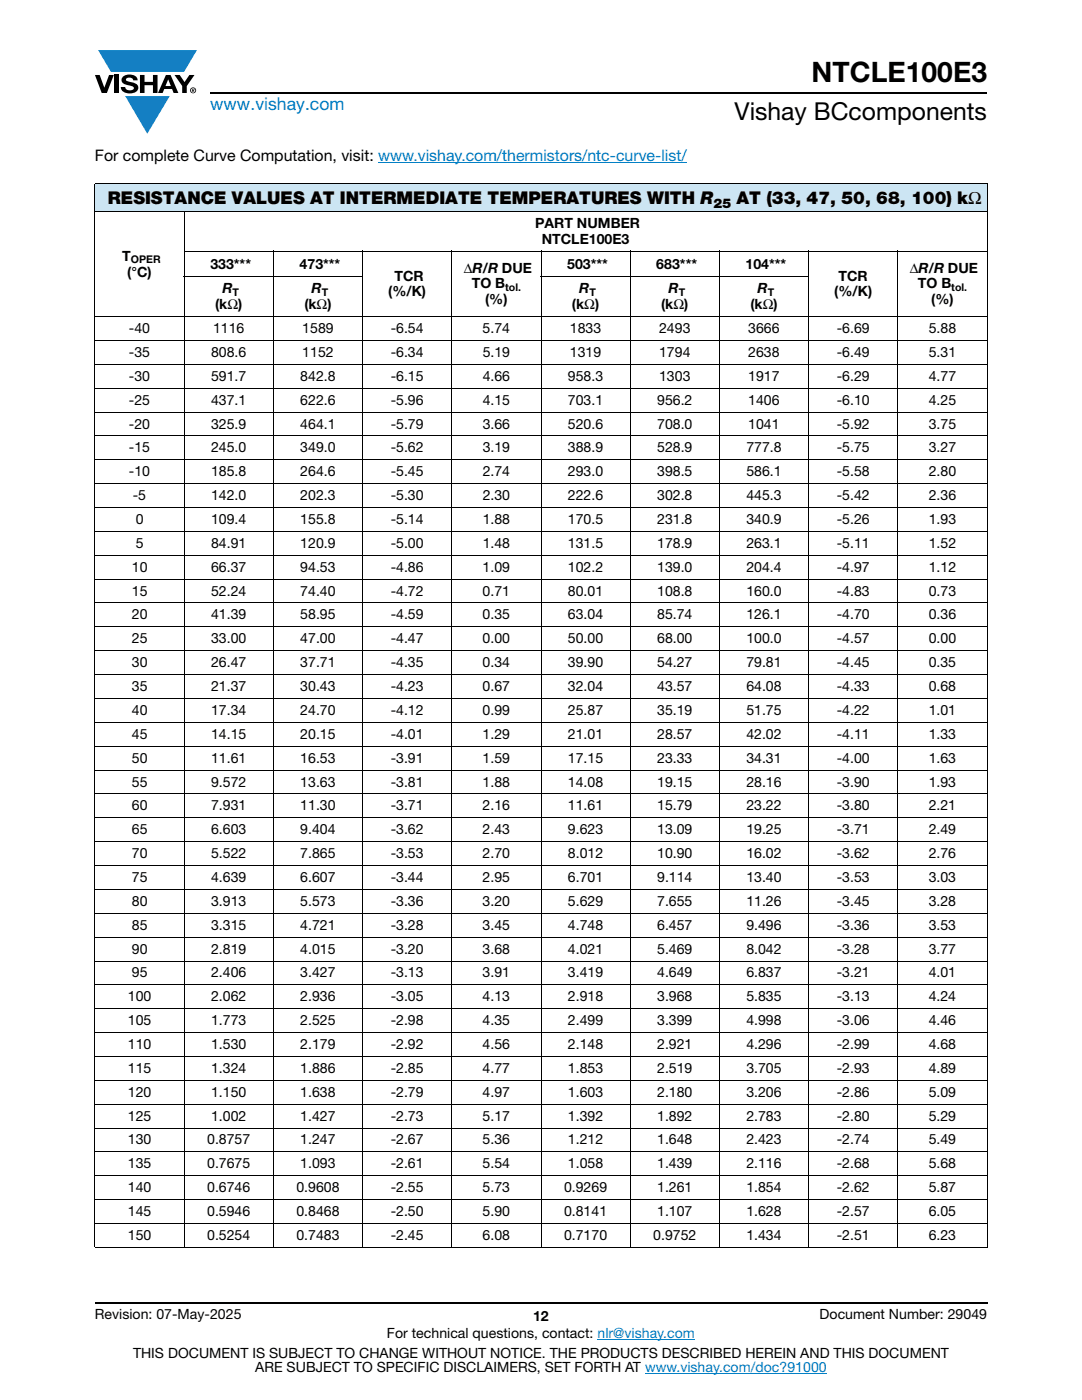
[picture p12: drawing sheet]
<svg xmlns="http://www.w3.org/2000/svg" width="216mm" height="279mm" viewBox="0 0 216 279" stroke-linecap="round" stroke-linejoin="round" font-family="sans-serif">
<defs><g id="words">
<text font-size="5.6" x="161.9" y="16.4">NTCLE100E3</text>
<text font-size="4.9" x="146.6" y="24">Vishay BCcomponents</text>
<text font-size="3.5" fill="#007ec4" x="42" y="21.9">www.vishay.com</text>
<g font-size="3.5">
<text x="21.5" y="40.8">RESISTANCE VALUES AT INTERMEDIATE TEMPERATURES WITH R</text>
<text x="147" y="40.8">AT (33, 47, 50, 68, 100) kΩ</text>
</g>
<text font-size="3.2" x="18.9" y="32.1">For complete Curve Computation, visit: www.vishay.com/thermistors/ntc-curve-list/</text>
<g font-size="2.8">
<text x="106.8" y="45.5">PART NUMBER</text>
<text x="24.4" y="52">T</text>
<text x="42" y="53.6">333***</text>
<text x="59.8" y="53.6">473***</text>
<text x="108.1" y="48.7">NTCLE100E3</text>
<text x="113.2" y="53.6">503***</text>
<text x="131" y="53.6">683***</text>
<text x="148.8" y="53.6">104***</text>
<text x="25.4" y="55.2">(°C)</text>
<text x="44.4" y="58.5">R</text>
<text x="62.2" y="58.5">R</text>
<text x="77.5" y="59.2">(%/K)</text>
<text x="78.7" y="56">TCR</text>
<text x="92.6" y="54.4">ΔR/R DUE</text>
<text x="94.1" y="57.6">TO B</text>
<text x="115.6" y="58.5">R</text>
<text x="133.4" y="58.5">R</text>
<text x="151.2" y="58.5">R</text>
<text x="166.5" y="59.2">(%/K)</text>
<text x="167.3" y="56">TCR</text>
<text x="181.6" y="54.4">ΔR/R DUE</text>
<text x="183.1" y="57.6">TO B</text>
<text x="42.9" y="61.7">(kΩ)</text>
<text x="60.7" y="61.7">(kΩ)</text>
<text x="96.8" y="60.7">(%)</text>
<text x="114.1" y="61.7">(kΩ)</text>
<text x="131.9" y="61.7">(kΩ)</text>
<text x="149.7" y="61.7">(kΩ)</text>
<text x="185.8" y="60.7">(%)</text>
<text x="25.7" y="66.5">-40</text>
<text x="25.7" y="71.2">-35</text>
<text x="42.1" y="71.2">808.6</text>
<text x="42.5" y="66.5">1116</text>
<text x="60.3" y="66.5">1589</text>
<text x="60.3" y="71.2">1152</text>
<text x="78" y="66.5">-6.54</text>
<text x="78" y="71.2">-6.34</text>
<text x="96.3" y="66.5">5.74</text>
<text x="96.3" y="71.2">5.19</text>
<text x="113.7" y="66.5">1833</text>
<text x="113.7" y="71.2">1319</text>
<text x="131.5" y="66.5">2493</text>
<text x="131.5" y="71.2">1794</text>
<text x="149.3" y="66.5">3666</text>
<text x="149.3" y="71.2">2638</text>
<text x="167" y="66.5">-6.69</text>
<text x="167" y="71.2">-6.49</text>
<text x="185.3" y="66.5">5.88</text>
<text x="185.3" y="71.2">5.31</text>
<text x="25.7" y="76">-30</text>
<text x="42.1" y="76">591.7</text>
<text x="59.9" y="76">842.8</text>
<text x="78" y="76">-6.15</text>
<text x="96.3" y="76">4.66</text>
<text x="113.3" y="76">958.3</text>
<text x="131.5" y="76">1303</text>
<text x="149.3" y="76">1917</text>
<text x="167" y="76">-6.29</text>
<text x="185.3" y="76">4.77</text>
<text x="25.7" y="80.8">-25</text>
<text x="42.1" y="80.8">437.1</text>
<text x="59.9" y="80.8">622.6</text>
<text x="78" y="80.8">-5.96</text>
<text x="96.3" y="80.8">4.15</text>
<text x="113.3" y="80.8">703.1</text>
<text x="131.1" y="80.8">956.2</text>
<text x="149.3" y="80.8">1406</text>
<text x="167" y="80.8">-6.10</text>
<text x="185.3" y="80.8">4.25</text>
<text x="25.7" y="85.5">-20</text>
<text x="42.1" y="85.5">325.9</text>
<text x="59.9" y="85.5">464.1</text>
<text x="78" y="85.5">-5.79</text>
<text x="96.3" y="85.5">3.66</text>
<text x="113.3" y="85.5">520.6</text>
<text x="131.1" y="85.5">708.0</text>
<text x="149.3" y="85.5">1041</text>
<text x="167" y="85.5">-5.92</text>
<text x="185.3" y="85.5">3.75</text>
<text x="25.7" y="90.3">-15</text>
<text x="25.7" y="95.1">-10</text>
<text x="42.1" y="90.3">245.0</text>
<text x="42.1" y="95.1">185.8</text>
<text x="59.9" y="90.3">349.0</text>
<text x="59.9" y="95.1">264.6</text>
<text x="78" y="90.3">-5.62</text>
<text x="78" y="95.1">-5.45</text>
<text x="96.3" y="90.3">3.19</text>
<text x="96.3" y="95.1">2.74</text>
<text x="113.3" y="90.3">388.9</text>
<text x="113.3" y="95.1">293.0</text>
<text x="131.1" y="90.3">528.9</text>
<text x="131.1" y="95.1">398.5</text>
<text x="148.9" y="90.3">777.8</text>
<text x="148.9" y="95.1">586.1</text>
<text x="167" y="90.3">-5.75</text>
<text x="167" y="95.1">-5.58</text>
<text x="185.3" y="90.3">3.27</text>
<text x="185.3" y="95.1">2.80</text>
<text x="26.5" y="99.8">-5</text>
<text x="42.1" y="99.8">142.0</text>
<text x="59.9" y="99.8">202.3</text>
<text x="78" y="99.8">-5.30</text>
<text x="96.3" y="99.8">2.30</text>
<text x="113.3" y="99.8">222.6</text>
<text x="131.1" y="99.8">302.8</text>
<text x="148.9" y="99.8">445.3</text>
<text x="167" y="99.8">-5.42</text>
<text x="185.3" y="99.8">2.36</text>
<text x="27.1" y="104.6">0</text>
<text x="42.1" y="104.6">109.4</text>
<text x="59.9" y="104.6">155.8</text>
<text x="78" y="104.6">-5.14</text>
<text x="96.3" y="104.6">1.88</text>
<text x="113.3" y="104.6">170.5</text>
<text x="131.1" y="104.6">231.8</text>
<text x="148.9" y="104.6">340.9</text>
<text x="167" y="104.6">-5.26</text>
<text x="185.3" y="104.6">1.93</text>
<text x="27.1" y="109.3">5</text>
<text x="42.1" y="109.3">84.91</text>
<text x="59.9" y="109.3">120.9</text>
<text x="78" y="109.3">-5.00</text>
<text x="96.3" y="109.3">1.48</text>
<text x="113.3" y="109.3">131.5</text>
<text x="131.1" y="109.3">178.9</text>
<text x="148.9" y="109.3">263.1</text>
<text x="167" y="109.3">-5.11</text>
<text x="185.3" y="109.3">1.52</text>
<text x="26.3" y="114.1">10</text>
<text x="26.3" y="118.9">15</text>
<text x="42.1" y="114.1">66.37</text>
<text x="42.1" y="118.9">52.24</text>
<text x="59.9" y="114.1">94.53</text>
<text x="59.9" y="118.9">74.40</text>
<text x="78" y="114.1">-4.86</text>
<text x="78" y="118.9">-4.72</text>
<text x="96.3" y="114.1">1.09</text>
<text x="96.3" y="118.9">0.71</text>
<text x="113.3" y="114.1">102.2</text>
<text x="113.3" y="118.9">80.01</text>
<text x="131.1" y="114.1">139.0</text>
<text x="131.1" y="118.9">108.8</text>
<text x="148.9" y="114.1">204.4</text>
<text x="148.9" y="118.9">160.0</text>
<text x="167" y="114.1">-4.97</text>
<text x="167" y="118.9">-4.83</text>
<text x="185.3" y="114.1">1.12</text>
<text x="185.3" y="118.9">0.73</text>
<text x="26.3" y="123.6">20</text>
<text x="42.1" y="123.6">41.39</text>
<text x="59.9" y="123.6">58.95</text>
<text x="78" y="123.6">-4.59</text>
<text x="96.3" y="123.6">0.35</text>
<text x="113.3" y="123.6">63.04</text>
<text x="131.1" y="123.6">85.74</text>
<text x="148.9" y="123.6">126.1</text>
<text x="167" y="123.6">-4.70</text>
<text x="185.3" y="123.6">0.36</text>
<text x="26.3" y="128.4">25</text>
<text x="42.1" y="128.4">33.00</text>
<text x="59.9" y="128.4">47.00</text>
<text x="78" y="128.4">-4.47</text>
<text x="96.3" y="128.4">0.00</text>
<text x="113.3" y="128.4">50.00</text>
<text x="131.1" y="128.4">68.00</text>
<text x="148.9" y="128.4">100.0</text>
<text x="167" y="128.4">-4.57</text>
<text x="185.3" y="128.4">0.00</text>
<text x="26.3" y="133.2">30</text>
<text x="26.3" y="137.9">35</text>
<text x="42.1" y="133.2">26.47</text>
<text x="42.1" y="137.9">21.37</text>
<text x="59.9" y="133.2">37.71</text>
<text x="59.9" y="137.9">30.43</text>
<text x="78" y="133.2">-4.35</text>
<text x="78" y="137.9">-4.23</text>
<text x="96.3" y="133.2">0.34</text>
<text x="96.3" y="137.9">0.67</text>
<text x="113.3" y="133.2">39.90</text>
<text x="113.3" y="137.9">32.04</text>
<text x="131.1" y="133.2">54.27</text>
<text x="131.1" y="137.9">43.57</text>
<text x="148.9" y="133.2">79.81</text>
<text x="148.9" y="137.9">64.08</text>
<text x="167" y="133.2">-4.45</text>
<text x="167" y="137.9">-4.33</text>
<text x="185.3" y="133.2">0.35</text>
<text x="185.3" y="137.9">0.68</text>
<text x="26.3" y="142.7">40</text>
<text x="42.1" y="142.7">17.34</text>
<text x="59.9" y="142.7">24.70</text>
<text x="78" y="142.7">-4.12</text>
<text x="96.3" y="142.7">0.99</text>
<text x="113.3" y="142.7">25.87</text>
<text x="131.1" y="142.7">35.19</text>
<text x="148.9" y="142.7">51.75</text>
<text x="167" y="142.7">-4.22</text>
<text x="185.3" y="142.7">1.01</text>
<text x="26.3" y="147.4">45</text>
<text x="42.1" y="147.4">14.15</text>
<text x="59.9" y="147.4">20.15</text>
<text x="78" y="147.4">-4.01</text>
<text x="96.3" y="147.4">1.29</text>
<text x="113.3" y="147.4">21.01</text>
<text x="131.1" y="147.4">28.57</text>
<text x="148.9" y="147.4">42.02</text>
<text x="167" y="147.4">-4.11</text>
<text x="185.3" y="147.4">1.33</text>
<text x="26.3" y="152.2">50</text>
<text x="42.1" y="152.2">11.61</text>
<text x="59.9" y="152.2">16.53</text>
<text x="78" y="152.2">-3.91</text>
<text x="96.3" y="152.2">1.59</text>
<text x="113.3" y="152.2">17.15</text>
<text x="131.1" y="152.2">23.33</text>
<text x="148.9" y="152.2">34.31</text>
<text x="167" y="152.2">-4.00</text>
<text x="185.3" y="152.2">1.63</text>
<text x="26.3" y="157">55</text>
<text x="26.3" y="161.7">60</text>
<text x="42.1" y="157">9.572</text>
<text x="42.1" y="161.7">7.931</text>
<text x="59.9" y="157">13.63</text>
<text x="59.9" y="161.7">11.30</text>
<text x="78" y="157">-3.81</text>
<text x="78" y="161.7">-3.71</text>
<text x="96.3" y="157">1.88</text>
<text x="96.3" y="161.7">2.16</text>
<text x="113.3" y="157">14.08</text>
<text x="113.3" y="161.7">11.61</text>
<text x="131.1" y="157">19.15</text>
<text x="131.1" y="161.7">15.79</text>
<text x="148.9" y="157">28.16</text>
<text x="148.9" y="161.7">23.22</text>
<text x="167" y="157">-3.90</text>
<text x="167" y="161.7">-3.80</text>
<text x="185.3" y="157">1.93</text>
<text x="185.3" y="161.7">2.21</text>
<text x="26.3" y="166.5">65</text>
<text x="42.1" y="166.5">6.603</text>
<text x="59.9" y="166.5">9.404</text>
<text x="78" y="166.5">-3.62</text>
<text x="96.3" y="166.5">2.43</text>
<text x="113.3" y="166.5">9.623</text>
<text x="131.1" y="166.5">13.09</text>
<text x="148.9" y="166.5">19.25</text>
<text x="167" y="166.5">-3.71</text>
<text x="185.3" y="166.5">2.49</text>
<text x="26.3" y="171.3">70</text>
<text x="42.1" y="171.3">5.522</text>
<text x="59.9" y="171.3">7.865</text>
<text x="78" y="171.3">-3.53</text>
<text x="96.3" y="171.3">2.70</text>
<text x="113.3" y="171.3">8.012</text>
<text x="131.1" y="171.3">10.90</text>
<text x="148.9" y="171.3">16.02</text>
<text x="167" y="171.3">-3.62</text>
<text x="185.3" y="171.3">2.76</text>
<text x="26.3" y="176">75</text>
<text x="42.1" y="176">4.639</text>
<text x="59.9" y="176">6.607</text>
<text x="78" y="176">-3.44</text>
<text x="96.3" y="176">2.95</text>
<text x="113.3" y="176">6.701</text>
<text x="131.1" y="176">9.114</text>
<text x="148.9" y="176">13.40</text>
<text x="167" y="176">-3.53</text>
<text x="185.3" y="176">3.03</text>
<text x="26.3" y="180.8">80</text>
<text x="26.3" y="185.5">85</text>
<text x="42.1" y="180.8">3.913</text>
<text x="42.1" y="185.5">3.315</text>
<text x="59.9" y="180.8">5.573</text>
<text x="59.9" y="185.5">4.721</text>
<text x="78" y="180.8">-3.36</text>
<text x="78" y="185.5">-3.28</text>
<text x="96.3" y="180.8">3.20</text>
<text x="96.3" y="185.5">3.45</text>
<text x="113.3" y="180.8">5.629</text>
<text x="113.3" y="185.5">4.748</text>
<text x="131.1" y="180.8">7.655</text>
<text x="131.1" y="185.5">6.457</text>
<text x="148.9" y="180.8">11.26</text>
<text x="148.9" y="185.5">9.496</text>
<text x="167" y="180.8">-3.45</text>
<text x="167" y="185.5">-3.36</text>
<text x="185.3" y="180.8">3.28</text>
<text x="185.3" y="185.5">3.53</text>
<text x="26.3" y="190.3">90</text>
<text x="42.1" y="190.3">2.819</text>
<text x="59.9" y="190.3">4.015</text>
<text x="78" y="190.3">-3.20</text>
<text x="96.3" y="190.3">3.68</text>
<text x="113.3" y="190.3">4.021</text>
<text x="131.1" y="190.3">5.469</text>
<text x="148.9" y="190.3">8.042</text>
<text x="167" y="190.3">-3.28</text>
<text x="185.3" y="190.3">3.77</text>
<text x="26.3" y="195.1">95</text>
<text x="42.1" y="195.1">2.406</text>
<text x="59.9" y="195.1">3.427</text>
<text x="78" y="195.1">-3.13</text>
<text x="96.3" y="195.1">3.91</text>
<text x="113.3" y="195.1">3.419</text>
<text x="131.1" y="195.1">4.649</text>
<text x="148.9" y="195.1">6.837</text>
<text x="167" y="195.1">-3.21</text>
<text x="185.3" y="195.1">4.01</text>
<text x="25.5" y="199.8">100</text>
<text x="42.1" y="199.8">2.062</text>
<text x="59.9" y="199.8">2.936</text>
<text x="78" y="199.8">-3.05</text>
<text x="96.3" y="199.8">4.13</text>
<text x="113.3" y="199.8">2.918</text>
<text x="131.1" y="199.8">3.968</text>
<text x="148.9" y="199.8">5.835</text>
<text x="167" y="199.8">-3.13</text>
<text x="185.3" y="199.8">4.24</text>
<text x="25.5" y="204.6">105</text>
<text x="25.5" y="209.4">110</text>
<text x="42.1" y="204.6">1.773</text>
<text x="42.1" y="209.4">1.530</text>
<text x="59.9" y="204.6">2.525</text>
<text x="59.9" y="209.4">2.179</text>
<text x="78" y="204.6">-2.98</text>
<text x="78" y="209.4">-2.92</text>
<text x="96.3" y="204.6">4.35</text>
<text x="96.3" y="209.4">4.56</text>
<text x="113.3" y="204.6">2.499</text>
<text x="113.3" y="209.4">2.148</text>
<text x="131.1" y="204.6">3.399</text>
<text x="131.1" y="209.4">2.921</text>
<text x="148.9" y="204.6">4.998</text>
<text x="148.9" y="209.4">4.296</text>
<text x="167" y="204.6">-3.06</text>
<text x="167" y="209.4">-2.99</text>
<text x="185.3" y="204.6">4.46</text>
<text x="185.3" y="209.4">4.68</text>
<text x="25.5" y="214.1">115</text>
<text x="42.1" y="214.1">1.324</text>
<text x="59.9" y="214.1">1.886</text>
<text x="78" y="214.1">-2.85</text>
<text x="96.3" y="214.1">4.77</text>
<text x="113.3" y="214.1">1.853</text>
<text x="131.1" y="214.1">2.519</text>
<text x="148.9" y="214.1">3.705</text>
<text x="167" y="214.1">-2.93</text>
<text x="185.3" y="214.1">4.89</text>
<text x="25.5" y="218.9">120</text>
<text x="42.1" y="218.9">1.150</text>
<text x="59.9" y="218.9">1.638</text>
<text x="78" y="218.9">-2.79</text>
<text x="96.3" y="218.9">4.97</text>
<text x="113.3" y="218.9">1.603</text>
<text x="131.1" y="218.9">2.180</text>
<text x="148.9" y="218.9">3.206</text>
<text x="167" y="218.9">-2.86</text>
<text x="185.3" y="218.9">5.09</text>
<text x="25.5" y="223.6">125</text>
<text x="42.1" y="223.6">1.002</text>
<text x="59.9" y="223.6">1.427</text>
<text x="78" y="223.6">-2.73</text>
<text x="96.3" y="223.6">5.17</text>
<text x="113.3" y="223.6">1.392</text>
<text x="131.1" y="223.6">1.892</text>
<text x="148.9" y="223.6">2.783</text>
<text x="167" y="223.6">-2.80</text>
<text x="185.3" y="223.6">5.29</text>
<text x="25.5" y="228.4">130</text>
<text x="25.5" y="233.2">135</text>
<text x="41.3" y="228.4">0.8757</text>
<text x="41.3" y="233.2">0.7675</text>
<text x="59.9" y="228.4">1.247</text>
<text x="59.9" y="233.2">1.093</text>
<text x="78" y="228.4">-2.67</text>
<text x="78" y="233.2">-2.61</text>
<text x="96.3" y="228.4">5.36</text>
<text x="96.3" y="233.2">5.54</text>
<text x="113.3" y="228.4">1.212</text>
<text x="113.3" y="233.2">1.058</text>
<text x="131.1" y="228.4">1.648</text>
<text x="131.1" y="233.2">1.439</text>
<text x="148.9" y="228.4">2.423</text>
<text x="148.9" y="233.2">2.116</text>
<text x="167" y="228.4">-2.74</text>
<text x="167" y="233.2">-2.68</text>
<text x="185.3" y="228.4">5.49</text>
<text x="185.3" y="233.2">5.68</text>
<text x="25.5" y="237.9">140</text>
<text x="41.3" y="237.9">0.6746</text>
<text x="59.1" y="237.9">0.9608</text>
<text x="78" y="237.9">-2.55</text>
<text x="96.3" y="237.9">5.73</text>
<text x="112.5" y="237.9">0.9269</text>
<text x="131.1" y="237.9">1.261</text>
<text x="148.9" y="237.9">1.854</text>
<text x="167" y="237.9">-2.62</text>
<text x="185.3" y="237.9">5.87</text>
<text x="25.5" y="242.7">145</text>
<text x="41.3" y="242.7">0.5946</text>
<text x="59.1" y="242.7">0.8468</text>
<text x="78" y="242.7">-2.50</text>
<text x="96.3" y="242.7">5.90</text>
<text x="112.5" y="242.7">0.8141</text>
<text x="131.1" y="242.7">1.107</text>
<text x="148.9" y="242.7">1.628</text>
<text x="167" y="242.7">-2.57</text>
<text x="185.3" y="242.7">6.05</text>
<text x="25.5" y="247.5">150</text>
<text x="41.3" y="247.5">0.5254</text>
<text x="59.1" y="247.5">0.7483</text>
<text x="78" y="247.5">-2.45</text>
<text x="96.3" y="247.5">6.08</text>
<text x="112.5" y="247.5">0.7170</text>
<text x="130.3" y="247.5">0.9752</text>
<text x="148.9" y="247.5">1.434</text>
<text x="167" y="247.5">-2.51</text>
<text x="185.3" y="247.5">6.23</text>
<text x="18.9" y="263.3">Revision: 07-May-2025</text>
<text x="106.4" y="263.6">12</text>
<text x="163.6" y="263.3">Document Number: 29049</text>
<text x="77.2" y="267.1">For technical questions, contact: nlr@vishay.com</text>
<text x="26.5" y="271">THIS DOCUMENT IS SUBJECT TO CHANGE WITHOUT NOTICE. THE PRODUCTS DESCRIBED HEREIN AND THIS DOCUMENT</text>
<text x="50.9" y="273.8">ARE SUBJECT TO SPECIFIC DISCLAIMERS, SET FORTH AT www.vishay.com/doc?91000</text>
</g>
<text font-size="2.6" x="142.4" y="41.4">25</text>
<g font-size="2.1">
<text x="26.1" y="52.5">OPER</text>
<text x="46.4" y="59.1">T</text>
<text x="64.2" y="59.1">T</text>
<text x="100.8" y="58.1">tol.</text>
<text x="117.6" y="59.1">T</text>
<text x="135.4" y="59.1">T</text>
<text x="153.2" y="59.1">T</text>
<text x="189.8" y="58.1">tol.</text>
</g>
</g></defs>
<g fill="#147fc3">
<path d="M19.6 10h19.7l-2.6 4.3h-1.1h-13.5z"/>
<path d="M25 19.2h8.9l-4.5 7.5z"/>
</g>
<g fill="#000">
<path d="M18.9 15h1l.9 2.5 1-2.5h.9l-1.4 3.6h-1zM22.9 15h.9v3.6h-.9zM24.6 15.3a2.1 2.1 0 0 1 2.8 .3l.1 .4h-.9a.79 .79 0 0 0-.7-.5 .79 .79 0 0 0-.8 .4l.3 .3 1 .2a1.08 1.08 0 0 1 1.2 1 1.08 1.08 0 0 1-1.1 1.2 1.73 1.73 0 0 1-2.4-1.2h.9a.96 .96 0 0 0 .8 .6 .96 .96 0 0 0 .9-.4 1.31 1.31 0 0 0-1.2-.6 1.03 1.03 0 0 1-1.1-.6 1.03 1.03 0 0 1 .2-1.1zM27.9 15h.9v1.3h1.7v-1.3h.9v3.6h-.9v-1.6h-1.7v1.6h-.9zM34.8 15h1.1l.9 1.4 1-1.4h1l-1.5 2.2v1.4h-.9v-1.4z"/>
<path d="M33.6 15.9l.5 1.3h-1.1zM33.1 15l-1.6 3.6h1l.3-.8h1.5l.3 .8h1l-1.6-3.6z"/>
<path d="M38.4 17.8h.2v.2h-.2zM38.3 17.7v.7h.1v-.3l.4 .3-.2-.3 .2-.2-.1-.2z"/>
<path d="M38.1 18a.46 .46 0 0 1 .9 0 .46 .46 0 0 1-.9 0zM37.9 18a.6 .6 0 0 0 1.2 0 .6 .6 0 0 0-1.2 0z"/>
</g>
<path d="M42 18.6h155M18.9 260h178.1" fill="none" stroke="#000" stroke-width=".36"/>
<path d="M75.4 32.4h61.6M119.2 267.3h19.5M128.7 274h36.3" fill="none" stroke="#007ec4" stroke-width=".2"/>
<path d="M18.9 36.7h178.1v5.5h-178.1z" fill="#cce5f3"/>
<g fill="none" stroke="#000" stroke-width=".2">
<path d="M18.9 36.7h178.1M18.9 36.8v212.1M197 36.8v212.1M18.9 42.2h178.1M36.7 50.1h160.3M36.7 55.2h35.7M36.7 42.1v206.9M54.5 50v199M72.3 50v199M90.1 50v199M107.9 55.2h53.5M107.9 50v199"/>
<path d="M125.8 50v199M143.6 50v199M161.4 50v199M179.2 50v199M18.9 63.2h178.1M18.9 67.9h178.1M18.9 72.7h178.1M18.9 77.5h178.1M18.9 82.2h178.1M18.9 87h178.1M18.9 91.8h178.1M18.9 96.5h178.1"/>
<path d="M18.9 101.3h178.1M18.9 106h178.1M18.9 110.8h178.1M18.9 115.6h178.1M18.9 120.3h178.1M18.9 125.1h178.1M18.9 129.9h178.1M18.9 134.6h178.1M18.9 139.4h178.1M18.9 144.1h178.1M18.9 148.9h178.1M18.9 153.7h178.1"/>
<path d="M18.9 158.5h178.1M18.9 163.2h178.1M18.9 168h178.1M18.9 172.7h178.1M18.9 177.5h178.1M18.9 182.3h178.1M18.9 187h178.1M18.9 191.8h178.1M18.9 196.6h178.1M18.9 201.3h178.1M18.9 206.1h178.1M18.9 210.8h178.1"/>
<path d="M18.9 215.6h178.1M18.9 220.4h178.1M18.9 225.1h178.1M18.9 229.9h178.1M18.9 234.7h178.1M18.9 239.4h178.1M18.9 244.2h178.1M18.9 248.9h178.1"/>
</g>
<use href="#words"/>
</svg>
